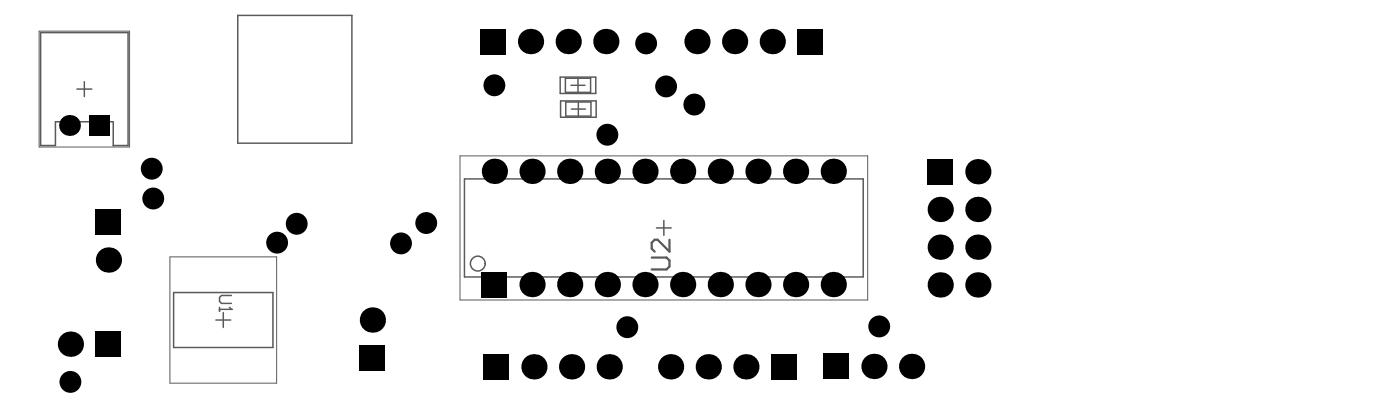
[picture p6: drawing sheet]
<svg xmlns="http://www.w3.org/2000/svg" width="314mm" height="93mm" viewBox="0 0 314 93" stroke-linecap="round" stroke-linejoin="round" font-family="sans-serif">
<g fill="none" stroke="#5a5a5a" stroke-width=".33">
<path d="M9.1 7.3h19.7v25.3h-3.4v-5.3h-13v5.3h-3.3zM17.3 20h3.3M18.9 18.3v3.3M53.4 3.5h25.6v28.6h-25.6zM125.8 17.3h8v3.7h-8zM126.9 17.5h5.7v3.2h-5.7zM128.2 19.1h3.1M129.8 17.5v3.2M25.4 32.6h.1M125.9 22.6h7.9v3.7h-7.9zM127 22.9h5.7v3.1h-5.7zM128.3 24.5h3.1"/>
<path d="M129.9 22.9v3.1M104.3 40.1h89.5v22h-89.5zM147.4 51.1h3.3M149 49.4v3.4M39 65.6h22.3v12.3h-22.3zM48.5 71.7h3.3M49.3 68.9v.9M49.3 69.4h2.6M50.1 70.1v3.3M51.9 66.2h-2.2l-.4 .5v.9l.4 .4h2.2"/>
<circle cx="107.3" cy="59.1" r="1.66"/>
</g>
<path d="M8.8 7h20.3v26h-20.3zM103.3 34.9h91.5v32.4h-91.5zM38.2 57.6h23.9v28.3h-23.9z" fill="none" stroke="#5a5a5a" stroke-width=".22"/>
<circle cx="51.9" cy="69.4" r=".17" fill="#5a5a5a"/>
<path d="M51.5 68.9l.4 .5" fill="none" stroke="#5a5a5a" stroke-width=".33"/>
<path d="M146.3 57.7h3.3l.7 .7v1.3l-.7 .7h-3.3M150.3 53.7v2.7l-2.6-2.7h-.7l-.7 .7v1.3l.7 .7" fill="none" stroke="#5a5a5a" stroke-width=".5"/>
<g fill="#000">
<circle cx="111" cy="19.1" r="2.45"/>
<circle cx="119.1" cy="9.3" r="2.84"/>
<circle cx="127.6" cy="9.3" r="2.84"/>
<circle cx="136" cy="9.3" r="2.84"/>
<circle cx="145.1" cy="9.7" r="2.45"/>
<circle cx="149.6" cy="19.4" r="2.45"/>
<circle cx="156.5" cy="9.3" r="2.84"/>
<circle cx="164.9" cy="9.3" r="2.84"/>
<circle cx="173.4" cy="9.3" r="2.84"/>
<circle cx="15.6" cy="28.1" r="2.34"/>
<circle cx="34.1" cy="37.8" r="2.45"/>
<circle cx="111" cy="38.4" r="2.84"/>
<circle cx="119.5" cy="38.4" r="2.84"/>
<circle cx="127.9" cy="38.4" r="2.84"/>
<circle cx="136.4" cy="30.2" r="2.45"/>
<circle cx="136.4" cy="38.4" r="2.84"/>
<circle cx="144.8" cy="38.4" r="2.84"/>
<circle cx="153.3" cy="38.4" r="2.84"/>
<circle cx="155.9" cy="23.4" r="2.45"/>
<circle cx="161.7" cy="38.4" r="2.84"/>
<circle cx="170.2" cy="38.4" r="2.84"/>
<circle cx="178.6" cy="38.4" r="2.84"/>
<circle cx="187.1" cy="38.4" r="2.84"/>
<circle cx="219.6" cy="38.5" r="2.84"/>
<circle cx="24.3" cy="58.3" r="2.84"/>
<circle cx="34.4" cy="44.5" r="2.45"/>
<circle cx="62.2" cy="54.4" r="2.45"/>
<circle cx="66.6" cy="50.2" r="2.45"/>
<circle cx="90" cy="54.6" r="2.45"/>
<circle cx="95.7" cy="50" r="2.45"/>
<circle cx="211.1" cy="55.4" r="2.84"/>
<circle cx="211.1" cy="47" r="2.84"/>
<circle cx="219.6" cy="55.4" r="2.84"/>
<circle cx="219.6" cy="47" r="2.84"/>
<circle cx="15.8" cy="77.2" r="2.84"/>
<circle cx="83.6" cy="71.7" r="2.84"/>
<circle cx="119.5" cy="63.8" r="2.84"/>
<circle cx="127.9" cy="63.8" r="2.84"/>
<circle cx="136.4" cy="63.8" r="2.84"/>
<circle cx="140.8" cy="73.4" r="2.45"/>
<circle cx="144.8" cy="63.8" r="2.84"/>
<circle cx="153.3" cy="63.8" r="2.84"/>
<circle cx="161.7" cy="63.8" r="2.84"/>
<circle cx="170.2" cy="63.8" r="2.84"/>
<circle cx="178.6" cy="63.8" r="2.84"/>
<circle cx="187.1" cy="63.8" r="2.84"/>
<circle cx="197.4" cy="73.2" r="2.45"/>
<circle cx="211.1" cy="63.9" r="2.84"/>
<circle cx="219.6" cy="63.9" r="2.84"/>
<circle cx="15.8" cy="85.6" r="2.45"/>
<circle cx="119.9" cy="82.2" r="2.84"/>
<circle cx="128.3" cy="82.2" r="2.84"/>
<circle cx="136.8" cy="82.2" r="2.84"/>
<circle cx="150.6" cy="82.2" r="2.84"/>
<circle cx="159" cy="82.2" r="2.84"/>
<circle cx="167.5" cy="82.2" r="2.84"/>
<circle cx="196.2" cy="82.1" r="2.84"/>
<circle cx="204.7" cy="82.1" r="2.84"/>
</g>
<g fill="#000">
<path d="M107.8 6.5h5.7v5.6h-5.7z" fill-rule="evenodd"/>
<path d="M179 6.5h5.7v5.6h-5.7z" fill-rule="evenodd"/>
<path d="M19.9 25.8h4.7v4.7h-4.7z" fill-rule="evenodd"/>
<path d="M208.3 35.7h5.6v5.6h-5.6z" fill-rule="evenodd"/>
<path d="M21.5 47h5.7v5.7h-5.7z" fill-rule="evenodd"/>
<path d="M21.4 74.3h5.7v5.7h-5.7z" fill-rule="evenodd"/>
<path d="M108.2 61h5.6v5.6h-5.6z" fill-rule="evenodd"/>
<path d="M108.6 79.4h5.7v5.7h-5.7z" fill-rule="evenodd"/>
<path d="M184.9 79.3h5.7v5.7h-5.7z" fill-rule="evenodd"/>
<path d="M80.8 77.4h5.6v5.6h-5.6z" fill-rule="evenodd"/>
<path d="M173.1 79.4h5.7v5.7h-5.7z" fill-rule="evenodd"/>
</g>
</svg>
